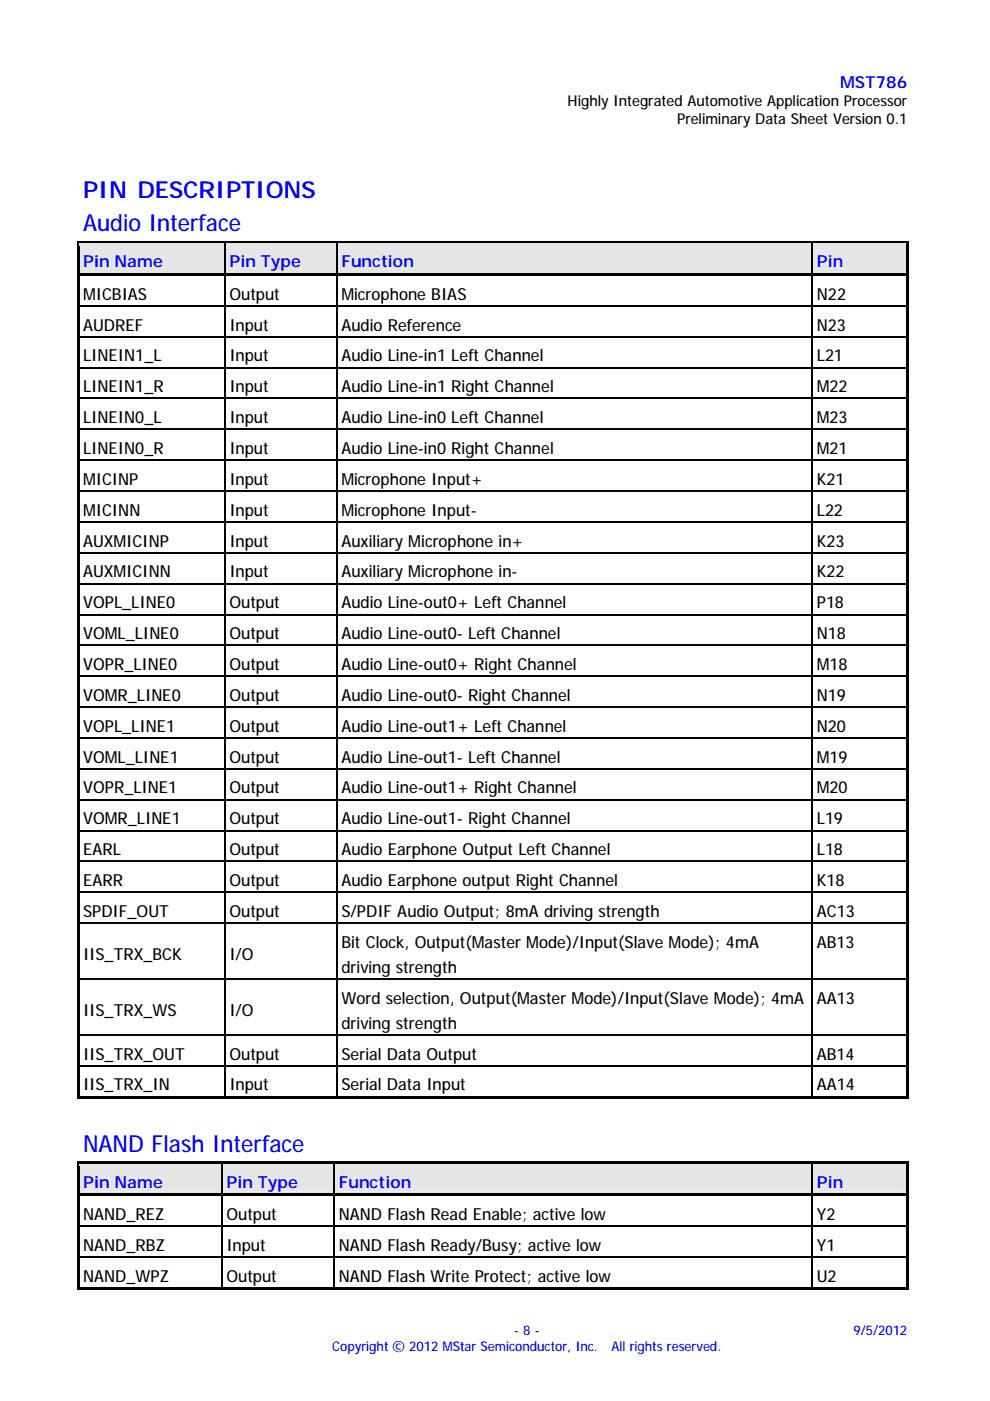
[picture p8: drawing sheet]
<svg xmlns="http://www.w3.org/2000/svg" width="210mm" height="297mm" viewBox="0 0 210 297" stroke-linecap="round" stroke-linejoin="round" font-family="sans-serif">
<defs><g id="words">
<g font-size="5" fill="#00f">
<text x="17.6" y="42">PIN DESCRIPTIONS</text>
<text x="17.6" y="49">Audio Interface</text>
<text x="17.6" y="244.2">NAND Flash Interface</text>
</g>
<g font-size="3.5" fill="#00f">
<text x="178.1" y="18.6">MST786</text>
<text x="17.6" y="56.7">Pin Name</text>
<text x="48.6" y="56.7">Pin Type</text>
<text x="72.4" y="56.7">Function</text>
<text x="173.2" y="56.7">Pin</text>
<text x="17.6" y="251.9">Pin Name</text>
<text x="48" y="251.9">Pin Type</text>
<text x="71.8" y="251.9">Function</text>
<text x="173.2" y="251.9">Pin</text>
</g>
<g font-size="3.5">
<text x="17.6" y="63.5">MICBIAS</text>
<text x="48.6" y="63.5">Output</text>
<text x="72.4" y="63.5">Microphone BIAS</text>
<text x="173.2" y="63.5">N22</text>
<text x="17.6" y="70.1">AUDREF</text>
<text x="48.6" y="70.1">Input</text>
<text x="72.4" y="70.1">Audio Reference</text>
<text x="173.2" y="70.1">N23</text>
<text x="17.6" y="76.6">LINEIN1_L</text>
<text x="48.6" y="76.6">Input</text>
<text x="72.4" y="76.6">Audio Line-in1 Left Channel</text>
<text x="173.2" y="76.6">L21</text>
<text x="17.6" y="83.2">LINEIN1_R</text>
<text x="48.6" y="83.2">Input</text>
<text x="72.4" y="83.2">Audio Line-in1 Right Channel</text>
<text x="173.2" y="83.2">M22</text>
<text x="17.6" y="89.7">LINEIN0_L</text>
<text x="48.6" y="89.7">Input</text>
<text x="72.4" y="89.7">Audio Line-in0 Left Channel</text>
<text x="173.2" y="89.7">M23</text>
<text x="17.6" y="96.3">LINEIN0_R</text>
<text x="48.6" y="96.3">Input</text>
<text x="72.4" y="96.3">Audio Line-in0 Right Channel</text>
<text x="173.2" y="96.3">M21</text>
<text x="17.6" y="102.8">MICINP</text>
<text x="48.6" y="102.8">Input</text>
<text x="72.4" y="102.8">Microphone Input+</text>
<text x="173.2" y="102.8">K21</text>
<text x="17.6" y="109.3">MICINN</text>
<text x="48.6" y="109.3">Input</text>
<text x="72.4" y="109.3">Microphone Input-</text>
<text x="173.2" y="109.3">L22</text>
<text x="17.6" y="115.9">AUXMICINP</text>
<text x="48.6" y="115.9">Input</text>
<text x="72.4" y="115.9">Auxiliary Microphone in+</text>
<text x="173.2" y="115.9">K23</text>
<text x="17.6" y="122.4">AUXMICINN</text>
<text x="48.6" y="122.4">Input</text>
<text x="72.4" y="122.4">Auxiliary Microphone in-</text>
<text x="173.2" y="122.4">K22</text>
<text x="17.6" y="129">VOPL_LINE0</text>
<text x="48.6" y="129">Output</text>
<text x="72.4" y="129">Audio Line-out0+ Left Channel</text>
<text x="173.2" y="129">P18</text>
<text x="17.6" y="135.5">VOML_LINE0</text>
<text x="48.6" y="135.5">Output</text>
<text x="72.4" y="135.5">Audio Line-out0- Left Channel</text>
<text x="173.2" y="135.5">N18</text>
<text x="17.6" y="142.1">VOPR_LINE0</text>
<text x="48.6" y="142.1">Output</text>
<text x="72.4" y="142.1">Audio Line-out0+ Right Channel</text>
<text x="173.2" y="142.1">M18</text>
<text x="17.6" y="148.6">VOMR_LINE0</text>
<text x="48.6" y="148.6">Output</text>
<text x="72.4" y="148.6">Audio Line-out0- Right Channel</text>
<text x="173.2" y="148.6">N19</text>
<text x="17.6" y="155.1">VOPL_LINE1</text>
<text x="48.6" y="155.1">Output</text>
<text x="72.4" y="155.1">Audio Line-out1+ Left Channel</text>
<text x="173.2" y="155.1">N20</text>
<text x="17.6" y="161.7">VOML_LINE1</text>
<text x="48.6" y="161.7">Output</text>
<text x="72.4" y="161.7">Audio Line-out1- Left Channel</text>
<text x="173.2" y="161.7">M19</text>
<text x="17.6" y="168.2">VOPR_LINE1</text>
<text x="48.6" y="168.2">Output</text>
<text x="72.4" y="168.2">Audio Line-out1+ Right Channel</text>
<text x="173.2" y="168.2">M20</text>
<text x="17.6" y="174.8">VOMR_LINE1</text>
<text x="48.6" y="174.8">Output</text>
<text x="72.4" y="174.8">Audio Line-out1- Right Channel</text>
<text x="173.2" y="174.8">L19</text>
<text x="17.6" y="181.3">EARL</text>
<text x="48.6" y="181.3">Output</text>
<text x="72.4" y="181.3">Audio Earphone Output Left Channel</text>
<text x="173.2" y="181.3">L18</text>
<text x="17.6" y="187.9">EARR</text>
<text x="48.6" y="187.9">Output</text>
<text x="72.4" y="187.9">Audio Earphone output Right Channel</text>
<text x="173.2" y="187.9">K18</text>
<text x="17.6" y="194.4">SPDIF_OUT</text>
<text x="48.6" y="194.4">Output</text>
<text x="72.4" y="194.4">S/PDIF Audio Output; 8mA driving strength</text>
<text x="173.2" y="194.4">AC13</text>
<text x="17.6" y="203.6">IIS_TRX_BCK</text>
<text x="48.6" y="203.6">I/O</text>
<text x="72.4" y="200.9">Bit Clock, Output(Master Mode)/Input(Slave Mode); 4mA</text>
<text x="173.2" y="200.9">AB13</text>
<text x="72.4" y="206.2">driving strength</text>
<text x="17.6" y="215.4">IIS_TRX_WS</text>
<text x="48.6" y="215.4">I/O</text>
<text x="72.4" y="212.8">Word selection, Output(Master Mode)/Input(Slave Mode); 4mA</text>
<text x="173.2" y="212.8">AA13</text>
<text x="72.4" y="218.1">driving strength</text>
<text x="17.6" y="224.6">IIS_TRX_OUT</text>
<text x="48.6" y="224.6">Output</text>
<text x="72.4" y="224.6">Serial Data Output</text>
<text x="173.2" y="224.6">AB14</text>
<text x="17.6" y="231.2">IIS_TRX_IN</text>
<text x="48.6" y="231.2">Input</text>
<text x="72.4" y="231.2">Serial Data Input</text>
<text x="173.2" y="231.2">AA14</text>
<text x="17.6" y="258.7">NAND_REZ</text>
<text x="48" y="258.7">Output</text>
<text x="71.8" y="258.7">NAND Flash Read Enable; active low</text>
<text x="173.2" y="258.7">Y2</text>
<text x="17.6" y="265.2">NAND_RBZ</text>
<text x="48" y="265.2">Input</text>
<text x="71.8" y="265.2">NAND Flash Ready/Busy; active low</text>
<text x="173.2" y="265.2">Y1</text>
<text x="17.6" y="271.8">NAND_WPZ</text>
<text x="48" y="271.8">Output</text>
<text x="71.8" y="271.8">NAND Flash Write Protect; active low</text>
<text x="173.2" y="271.8">U2</text>
</g>
<g font-size="3.2">
<text x="120.4" y="22.5">Highly Integrated Automotive Application Processor</text>
<text x="143.6" y="26.3">Preliminary Data Sheet Version 0.1</text>
</g>
<g font-size="2.8" fill="#00f">
<text x="70.4" y="286.4">Copyright © 2012 MStar Semiconductor, Inc.</text>
<text x="109" y="283">- 8 -</text>
<text x="129.7" y="286.4">All rights reserved.</text>
<text x="180.9" y="283">9/5/2012</text>
</g>
</g></defs>
<g fill="#e6e6e6">
<path d="M16.8 51.6h30.7v6.3h-30.7z"/>
<path d="M17.6 52.1h29v5.3h-29z"/>
<path d="M47.8 51.6h23.4v6.3h-23.4z"/>
<path d="M48.6 52.1h21.8v5.3h-21.8z"/>
<path d="M71.5 51.6h100.5v6.3h-100.5z"/>
<path d="M72.4 52.1h98.8v5.3h-98.8z"/>
<path d="M172.3 51.6h19.8v6.3h-19.8z"/>
<path d="M173.2 52.1h18.1v5.3h-18.1z"/>
</g>
<path d="M16.3 51.1h.5v1h-.5zM16.3 51.1h.5v.5h-.5zM16.8 51.1h30.7v.5h-30.7z" fill="#000"/>
<g fill="#e6e6e6">
<path d="M16.8 51.6h30.7v.5h-30.7z"/>
<path d="M47.8 51.6h.2v.5h-.2z"/>
</g>
<path d="M47.5 51.6h.3v.5h-.3zM47.5 51.1h.5v.5h-.5zM48 51.1h23.2v.5h-23.2z" fill="#000"/>
<g fill="#e6e6e6">
<path d="M48 51.6h23.2v.5h-23.2z"/>
<path d="M71.5 51.6h.3v.5h-.3z"/>
</g>
<path d="M71.2 51.6h.3v.5h-.3zM71.2 51.1h.6v.5h-.6zM71.8 51.1h100.2v.5h-100.2z" fill="#000"/>
<g fill="#e6e6e6">
<path d="M71.8 51.6h100.2v.5h-100.2z"/>
<path d="M172.3 51.6h.3v.5h-.3z"/>
</g>
<path d="M172 51.6h.3v.5h-.3zM172 51.1h.6v.5h-.6zM172.6 51.1h19.5v.5h-19.5z" fill="#000"/>
<path d="M172.6 51.6h19.5v.5h-19.5z" fill="#e6e6e6"/>
<g fill="#000">
<path d="M16.3 52.1h.5v5.8h-.5zM16.3 57.9h.5v1.1h-.5zM16.8 57.9h30.7v.5h-30.7zM47.5 58.4h.3v.6h-.3zM47.5 57.9h.5v.5h-.5zM48 57.9h23.2v.5h-23.2zM71.2 58.4h.3v.6h-.3zM71.2 57.9h.6v.5h-.6zM71.8 57.9h100.2v.5h-100.2zM172 58.4h.3v.6h-.3zM172 57.9h.6v.5h-.6zM172.6 57.9h19.5v.5h-19.5z"/>
<path d="M192.1 51.1h.5v1h-.5zM192.1 51.1h.5v.5h-.5zM192.1 52.1h.5v5.8h-.5zM192.1 57.9h.5v1.1h-.5zM16.3 59h.5v5.8h-.5zM16.3 64.8h.5v.7h-.5zM16.3 65.5h.5v5.8h-.5zM16.3 71.3h.5v.7h-.5zM16.3 72h.5v5.8h-.5zM16.3 77.8h.5v.8h-.5zM47.5 64.8h.3v.7h-.3zM47.5 71.3h.3v.7h-.3z"/>
<path d="M47.5 77.8h.3v.8h-.3zM71.2 64.8h.3v.7h-.3zM71.2 71.3h.3v.7h-.3zM71.2 77.8h.3v.8h-.3zM172 64.8h.3v.7h-.3zM172 71.3h.3v.7h-.3zM172 77.8h.3v.8h-.3zM192.1 59h.5v5.8h-.5zM192.1 64.8h.5v.7h-.5zM192.1 65.5h.5v5.8h-.5zM192.1 71.3h.5v.7h-.5zM192.1 72h.5v5.8h-.5z"/>
<path d="M192.1 77.8h.5v.8h-.5zM16.3 78.6h.5v5.8h-.5zM16.3 84.4h.5v.7h-.5zM16.3 85.1h.5v5.8h-.5zM16.3 90.9h.5v.8h-.5zM16.3 91.7h.5v5.8h-.5zM16.3 97.5h.5v.7h-.5zM47.5 84.4h.3v.7h-.3zM47.5 90.9h.3v.8h-.3zM47.5 97.5h.3v.7h-.3zM71.2 84.4h.3v.7h-.3zM71.2 90.9h.3v.8h-.3z"/>
<path d="M71.2 97.5h.3v.7h-.3zM172 84.4h.3v.7h-.3zM172 90.9h.3v.8h-.3zM172 97.5h.3v.7h-.3zM192.1 78.6h.5v5.8h-.5zM192.1 84.4h.5v.7h-.5zM192.1 85.1h.5v5.8h-.5zM192.1 90.9h.5v.8h-.5zM192.1 91.7h.5v5.8h-.5zM192.1 97.5h.5v.7h-.5zM16.3 98.2h.5v5.8h-.5zM16.3 104h.5v.8h-.5z"/>
<path d="M16.3 104.8h.5v5.8h-.5zM16.3 110.6h.5v.7h-.5zM16.3 111.3h.5v5.8h-.5zM16.3 117.1h.5v.7h-.5zM47.5 104h.3v.8h-.3zM47.5 110.6h.3v.7h-.3zM47.5 117.1h.3v.7h-.3zM71.2 104h.3v.8h-.3zM71.2 110.6h.3v.7h-.3zM71.2 117.1h.3v.7h-.3zM172 104h.3v.8h-.3zM172 110.6h.3v.7h-.3z"/>
<path d="M172 117.1h.3v.7h-.3zM192.1 98.2h.5v5.8h-.5zM192.1 104h.5v.8h-.5zM192.1 104.8h.5v5.8h-.5zM192.1 110.6h.5v.7h-.5zM192.1 111.3h.5v5.8h-.5zM192.1 117.1h.5v.7h-.5zM16.3 117.8h.5v5.8h-.5zM16.3 123.6h.5v.8h-.5zM16.3 124.4h.5v5.8h-.5zM16.3 130.2h.5v.8h-.5zM16.3 131h.5v5.7h-.5z"/>
<path d="M16.3 136.7h.5v.8h-.5zM47.5 123.6h.3v.8h-.3zM47.5 130.2h.3v.8h-.3zM47.5 136.7h.3v.8h-.3zM71.2 123.6h.3v.8h-.3zM71.2 130.2h.3v.8h-.3zM71.2 136.7h.3v.8h-.3zM172 123.6h.3v.8h-.3zM172 130.2h.3v.8h-.3zM172 136.7h.3v.8h-.3zM192.1 117.8h.5v5.8h-.5zM192.1 123.6h.5v.8h-.5z"/>
<path d="M192.1 124.4h.5v5.8h-.5zM192.1 130.2h.5v.8h-.5zM192.1 131h.5v5.7h-.5zM192.1 136.7h.5v.8h-.5zM16.3 137.5h.5v5.8h-.5zM16.3 143.3h.5v.7h-.5zM16.3 144h.5v5.8h-.5zM16.3 149.8h.5v.8h-.5zM16.3 150.6h.5v5.8h-.5zM16.3 156.4h.5v.7h-.5zM47.5 143.3h.3v.7h-.3zM47.5 149.8h.3v.8h-.3z"/>
<path d="M47.5 156.4h.3v.7h-.3zM71.2 143.3h.3v.7h-.3zM71.2 149.8h.3v.8h-.3zM71.2 156.4h.3v.7h-.3zM172 143.3h.3v.7h-.3zM172 149.8h.3v.8h-.3zM172 156.4h.3v.7h-.3zM192.1 137.5h.5v5.8h-.5zM192.1 143.3h.5v.7h-.5zM192.1 144h.5v5.8h-.5zM192.1 149.8h.5v.8h-.5zM192.1 150.6h.5v5.8h-.5z"/>
<path d="M192.1 156.4h.5v.7h-.5zM16.3 157.1h.5v5.8h-.5zM16.3 162.9h.5v.7h-.5zM16.3 163.6h.5v5.8h-.5zM16.3 169.4h.5v.8h-.5zM16.3 170.2h.5v5.8h-.5zM16.3 176h.5v.8h-.5zM47.5 162.9h.3v.7h-.3zM47.5 169.4h.3v.8h-.3zM47.5 176h.3v.8h-.3zM71.2 162.9h.3v.7h-.3zM71.2 169.4h.3v.8h-.3z"/>
<path d="M71.2 176h.3v.8h-.3zM172 162.9h.3v.7h-.3zM172 169.4h.3v.8h-.3zM172 176h.3v.8h-.3zM192.1 157.1h.5v5.8h-.5zM192.1 162.9h.5v.7h-.5zM192.1 163.6h.5v5.8h-.5zM192.1 169.4h.5v.8h-.5zM192.1 170.2h.5v5.8h-.5zM192.1 176h.5v.8h-.5zM16.3 176.8h.5v5.7h-.5zM16.3 182.5h.5v.8h-.5z"/>
<path d="M16.3 183.3h.5v5.8h-.5zM16.3 189.1h.5v.8h-.5zM16.3 189.9h.5v5.7h-.5zM16.3 195.6h.5v.8h-.5zM47.5 182.5h.3v.8h-.3zM47.5 189.1h.3v.8h-.3zM47.5 195.6h.3v.8h-.3zM71.2 182.5h.3v.8h-.3zM71.2 189.1h.3v.8h-.3zM71.2 195.6h.3v.8h-.3zM172 182.5h.3v.8h-.3zM172 189.1h.3v.8h-.3z"/>
<path d="M172 195.6h.3v.8h-.3zM192.1 176.8h.5v5.7h-.5zM192.1 182.5h.5v.8h-.5zM192.1 183.3h.5v5.8h-.5zM192.1 189.1h.5v.8h-.5zM192.1 189.9h.5v5.7h-.5zM192.1 195.6h.5v.8h-.5zM16.3 196.4h.5v11.1h-.5zM16.3 207.5h.5v.7h-.5zM16.3 208.2h.5v11.1h-.5zM47.5 207.5h.3v.7h-.3zM71.2 207.5h.3v.7h-.3z"/>
<path d="M172 207.5h.3v.7h-.3zM192.1 196.4h.5v11.1h-.5zM192.1 207.5h.5v.7h-.5zM192.1 208.2h.5v11.1h-.5zM16.3 219.3h.5v.8h-.5zM16.3 220.1h.5v5.7h-.5zM16.3 225.8h.5v.8h-.5zM16.3 226.6h.5v5.8h-.5zM16.3 232.4h.5v.5h-.5zM16.8 232.4h30.7v.5h-30.7zM47.5 219.3h.3v.8h-.3zM47.5 225.8h.3v.8h-.3z"/>
<path d="M47.5 232.4h.5v.5h-.5zM48 232.4h23.2v.5h-23.2zM71.2 219.3h.3v.8h-.3zM71.2 225.8h.3v.8h-.3zM71.2 232.4h.6v.5h-.6zM71.8 232.4h100.2v.5h-100.2zM172 219.3h.3v.8h-.3zM172 225.8h.3v.8h-.3zM172 232.4h.6v.5h-.6zM172.6 232.4h19.5v.5h-19.5zM192.1 219.3h.5v.8h-.5zM192.1 220.1h.5v5.7h-.5z"/>
<path d="M192.1 225.8h.5v.8h-.5zM192.1 226.6h.5v5.8h-.5zM192.1 232.4h.5v.5h-.5z"/>
</g>
<g fill="none" stroke="#000" stroke-width=".25">
<path d="M47.6 52.1v5.8M47.6 59v5.8M71.4 52.1v5.8M71.4 59v5.8M172.2 52.1v5.8M172.2 59v5.8M16.8 64.9h30.7M16.8 71.4h30.7M16.8 78h30.7M47.6 65.5v5.8M47.6 72v5.8M47.6 78.6v5.8"/>
<path d="M47.8 64.9h23.4M47.8 71.4h23.4M47.8 78h23.4M71.4 65.5v5.8M71.4 72v5.8M71.4 78.6v5.8M71.5 64.9h100.5M71.5 71.4h100.5M71.5 78h100.5M172.2 65.5v5.8M172.2 72v5.8M172.2 78.6v5.8"/>
<path d="M172.3 64.9h19.8M172.3 71.4h19.8M172.3 78h19.8M16.8 84.5h30.7M16.8 91h30.7M16.8 97.6h30.7M47.6 85.1v5.8M47.6 91.7v5.8M47.6 98.2v5.8M47.8 84.5h23.4M47.8 91h23.4M47.8 97.6h23.4"/>
<path d="M71.4 85.1v5.8M71.4 91.7v5.8M71.4 98.2v5.8M71.5 84.5h100.5M71.5 91h100.5M71.5 97.6h100.5M172.2 85.1v5.8M172.2 91.7v5.8M172.2 98.2v5.8M172.3 84.5h19.8M172.3 91h19.8M172.3 97.6h19.8"/>
<path d="M16.8 104.1h30.7M16.8 110.7h30.7M16.8 117.2h30.7M47.6 104.8v5.8M47.6 111.3v5.8M47.6 117.8v5.8M47.8 104.1h23.4M47.8 110.7h23.4M47.8 117.2h23.4M71.4 104.8v5.8M71.4 111.3v5.8M71.4 117.8v5.8"/>
<path d="M71.5 104.1h100.5M71.5 110.7h100.5M71.5 117.2h100.5M172.2 104.8v5.8M172.2 111.3v5.8M172.2 117.8v5.8M172.3 104.1h19.8M172.3 110.7h19.8M172.3 117.2h19.8M16.8 123.8h30.7M16.8 130.3h30.7M16.8 136.8h30.7"/>
<path d="M47.6 124.4v5.8M47.6 131v5.7M47.6 137.5v5.8M47.8 123.8h23.4M47.8 130.3h23.4M47.8 136.8h23.4M71.4 124.4v5.8M71.4 131v5.7M71.4 137.5v5.8M71.5 123.8h100.5M71.5 130.3h100.5M71.5 136.8h100.5"/>
<path d="M172.2 124.4v5.8M172.2 131v5.7M172.2 137.5v5.8M172.3 123.8h19.8M172.3 130.3h19.8M172.3 136.8h19.8M16.8 143.4h30.7M16.8 149.9h30.7M16.8 156.5h30.7M47.6 144v5.8M47.6 150.6v5.8M47.6 157.1v5.8"/>
<path d="M47.8 143.4h23.4M47.8 149.9h23.4M47.8 156.5h23.4M71.4 144v5.8M71.4 150.6v5.8M71.4 157.1v5.8M71.5 143.4h100.5M71.5 149.9h100.5M71.5 156.5h100.5M172.2 144v5.8M172.2 150.6v5.8M172.2 157.1v5.8"/>
<path d="M172.3 143.4h19.8M172.3 149.9h19.8M172.3 156.5h19.8M16.8 163h30.7M16.8 169.6h30.7M16.8 176.1h30.7M47.6 163.6v5.8M47.6 170.2v5.8M47.6 176.8v5.7M47.8 163h23.4M47.8 169.6h23.4M47.8 176.1h23.4"/>
<path d="M71.4 163.6v5.8M71.4 170.2v5.8M71.4 176.8v5.7M71.5 163h100.5M71.5 169.6h100.5M71.5 176.1h100.5M172.2 163.6v5.8M172.2 170.2v5.8M172.2 176.8v5.7M172.3 163h19.8M172.3 169.6h19.8M172.3 176.1h19.8"/>
<path d="M16.8 182.7h30.7M16.8 189.2h30.7M16.8 195.7h30.7M47.6 183.3v5.8M47.6 189.9v5.7M47.6 196.4v11.1M47.8 182.7h23.4M47.8 189.2h23.4M47.8 195.7h23.4M71.4 183.3v5.8M71.4 189.9v5.7M71.4 196.4v11.1"/>
<path d="M71.5 182.7h100.5M71.5 189.2h100.5M71.5 195.7h100.5M172.2 183.3v5.8M172.2 189.9v5.7M172.2 196.4v11.1M172.3 182.7h19.8M172.3 189.2h19.8M172.3 195.7h19.8M16.8 207.6h30.7M16.8 219.4h30.7M47.6 208.2v11.1"/>
<path d="M47.8 207.6h23.4M47.8 219.4h23.4M71.4 208.2v11.1M71.5 207.6h100.5M71.5 219.4h100.5M172.2 208.2v11.1M172.3 207.6h19.8M172.3 219.4h19.8M16.8 226h30.7M47.6 220.1v5.7M47.6 226.6v5.8M47.8 226h23.4"/>
<path d="M71.4 220.1v5.7M71.4 226.6v5.8M71.5 226h100.5M172.2 220.1v5.7M172.2 226.6v5.8M172.3 226h19.8"/>
</g>
<g fill="#e6e6e6">
<path d="M16.8 246.8h30.1v6.3h-30.1z"/>
<path d="M17.6 247.3h28.4v5.3h-28.4z"/>
<path d="M47.1 246.8h23.6v6.3h-23.6z"/>
<path d="M48 247.3h21.8v5.3h-21.8z"/>
<path d="M71 246.8h101v6.3h-101z"/>
<path d="M71.8 247.3h99.4v5.3h-99.4z"/>
<path d="M172.3 246.8h19.8v6.3h-19.8z"/>
<path d="M173.2 247.3h18.1v5.3h-18.1z"/>
</g>
<path d="M16.3 246.3h.5v1h-.5zM16.3 246.3h.5v.5h-.5zM16.8 246.3h30.1v.5h-30.1z" fill="#000"/>
<g fill="#e6e6e6">
<path d="M16.8 246.8h30.1v.5h-30.1z"/>
<path d="M47.1 246.8h.3v.5h-.3z"/>
</g>
<path d="M46.9 246.8h.2v.5h-.2zM46.9 246.3h.5v.5h-.5zM47.4 246.3h23.3v.5h-23.3z" fill="#000"/>
<g fill="#e6e6e6">
<path d="M47.4 246.8h23.3v.5h-23.3z"/>
<path d="M71 246.8h.2v.5h-.2z"/>
</g>
<path d="M70.7 246.8h.3v.5h-.3zM70.7 246.3h.5v.5h-.5zM71.2 246.3h100.8v.5h-100.8z" fill="#000"/>
<g fill="#e6e6e6">
<path d="M71.2 246.8h100.8v.5h-100.8z"/>
<path d="M172.3 246.8h.3v.5h-.3z"/>
</g>
<path d="M172 246.8h.3v.5h-.3zM172 246.3h.6v.5h-.6zM172.6 246.3h19.5v.5h-19.5z" fill="#000"/>
<path d="M172.6 246.8h19.5v.5h-19.5z" fill="#e6e6e6"/>
<g fill="#000">
<path d="M16.3 247.3h.5v5.8h-.5zM16.3 253.1h.5v1h-.5zM16.3 254.1h.5v5.8h-.5zM16.8 253.1h30.1v.5h-30.1zM46.9 253.6h.2v.5h-.2zM46.9 253.1h.5v.5h-.5zM47.4 253.1h23.3v.5h-23.3zM70.7 253.6h.3v.5h-.3zM70.7 253.1h.5v.5h-.5zM71.2 253.1h100.8v.5h-100.8zM172 253.6h.3v.5h-.3zM172 253.1h.6v.5h-.6z"/>
<path d="M172.6 253.1h19.5v.5h-19.5zM192.1 246.3h.5v1h-.5zM192.1 246.3h.5v.5h-.5zM192.1 247.3h.5v5.8h-.5zM192.1 253.1h.5v1h-.5zM192.1 254.1h.5v5.8h-.5zM16.3 259.9h.5v.8h-.5zM16.3 260.7h.5v5.7h-.5zM16.3 266.4h.5v.8h-.5zM16.3 267.2h.5v5.8h-.5zM16.3 273h.5v.5h-.5zM16.8 273h30.1v.5h-30.1z"/>
<path d="M46.9 259.9h.2v.8h-.2zM46.9 266.4h.2v.8h-.2zM46.9 273h.5v.5h-.5zM47.4 273h23.3v.5h-23.3zM70.7 259.9h.3v.8h-.3zM70.7 266.4h.3v.8h-.3zM70.7 273h.5v.5h-.5zM71.2 273h100.8v.5h-100.8zM172 259.9h.3v.8h-.3zM172 266.4h.3v.8h-.3zM172 273h.6v.5h-.6zM172.6 273h19.5v.5h-19.5z"/>
<path d="M192.1 259.9h.5v.8h-.5zM192.1 260.7h.5v5.7h-.5zM192.1 266.4h.5v.8h-.5zM192.1 267.2h.5v5.8h-.5zM192.1 273h.5v.5h-.5z"/>
</g>
<g fill="none" stroke="#000" stroke-width=".25">
<path d="M47 247.3v5.8M47 254.1v5.8M70.9 247.3v5.8M70.9 254.1v5.8M172.2 247.3v5.8M172.2 254.1v5.8M16.8 260h30.1M16.8 266.6h30.1M47 260.7v5.7M47 267.2v5.8M47.1 260h23.6M47.1 266.6h23.6"/>
<path d="M70.9 260.7v5.7M70.9 267.2v5.8M71 260h101M71 266.6h101M172.2 260.7v5.7M172.2 267.2v5.8M172.3 260h19.8M172.3 266.6h19.8"/>
</g>
<use href="#words"/>
</svg>
